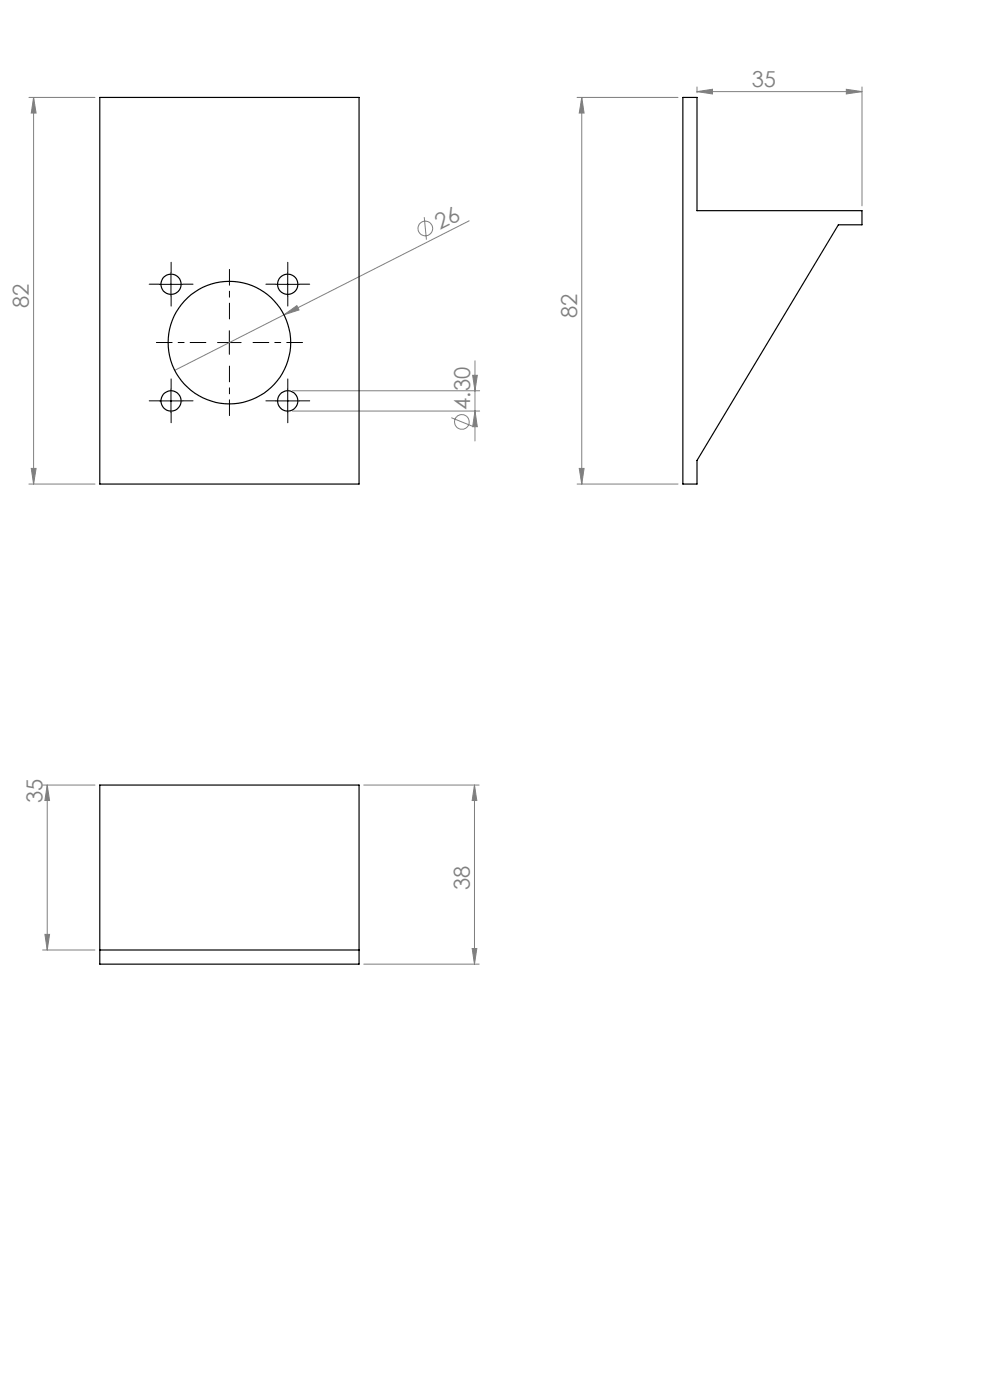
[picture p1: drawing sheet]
<svg xmlns="http://www.w3.org/2000/svg" width="210mm" height="297mm" viewBox="0 0 210 297" stroke-linecap="round" stroke-linejoin="round" font-family="sans-serif">
<defs><g id="words">
<g font-size="4.7" fill="#808080">
<text x="159.5" y="18.4">35</text>
<text x="93.3" y="48.8" transform="rotate(-27 93.3 48.8)">26</text>
<text x="6.1" y="65.3" transform="rotate(-90 6.1 65.3)">82</text>
<text x="122.4" y="67.5" transform="rotate(-90 122.4 67.5)">82</text>
<text x="99.7" y="86.9" transform="rotate(-90 99.7 86.9)">4.30</text>
<text x="9" y="170.4" transform="rotate(-90 9 170.4)">35</text>
<text x="99.7" y="188.8" transform="rotate(-90 99.7 188.8)">38</text>
</g>
</g></defs>
<g fill="none" stroke="#808080" stroke-width=".21">
<path d="M147.8 19.4l3.3-.5v1zM147.8 18.4v1.3M147.8 19.4h35M179.5 18.9l3.3 .5-3.3 .5zM182.8 18.4v25.3M6.1 20.7h14M7.1 20.7v82M7.1 20.7l.6 3.3h-1.1zM122.4 20.7h21.4M123.4 20.7l.5 3.3h-1zM123.4 20.7v82M90 46.1l.5 4.7"/>
<path d="M99.5 46.8l-62.4 31.8M60.3 66.8l2.7-2 .4 1zM100.3 79.6h.9l-.4 3.3zM100.8 76.5v17.1M6.6 99.4h1.1l-.6 3.3zM62 82.9h39.7M62 87.2h39.7M95.7 88.6l4.5 1.8M100.8 87.2l.4 3.3h-.9zM122.9 99.4h1l-.5 3.3zM6.1 102.7h14M122.4 102.7h21.4"/>
<path d="M9 166.5h11.1M10 166.5v35M10 166.5l.5 3.3h-1zM77.2 166.5h24.4M100.6 166.5l.5 3.3h-.9zM100.6 166.5v38M9.5 198.2h1l-.5 3.3zM9 201.5h11.1M77.2 204.5h24.4M100.2 201.2h.9l-.5 3.3z"/>
<circle cx="90.2" cy="48.5" r="1.57"/>
<circle cx="98" cy="89.5" r="1.56"/>
</g>
<path d="M43.7 72.7h-10.5M48.7 67.7v-10.5M48.7 77.7v10.5M53.7 72.7h10.5" fill="none" stroke="#000" stroke-width=".21" stroke-dasharray="15.2 1.3 1.3 1.3" stroke-dashoffset="11.9"/>
<g fill="none" stroke="#000" stroke-width=".21" stroke-dasharray="15.2 1.3 1.3 1.3">
<path d="M36.3 57.8v-2.2M61 57.8v-2.2M33.8 60.3h-2.2M36.3 62.8v2.1M38.8 60.3h2.1M58.5 60.3h-2.1M61 62.8v2.1M63.5 60.3h2.2M33.8 85h-2.2M36.3 82.5v-2.1M36.3 87.5v2.2M38.8 85h2.1"/>
<path d="M58.5 85h-2.1M61 82.5v-2.1M61 87.5v2.2M63.5 85h2.2"/>
</g>
<path d="M36.3 57.8v5M61 57.8v5M33.8 60.3h5M46.1 72.7h5.1M48.6 70.2v5M58.5 60.3h5M33.8 85.1h5M36.3 82.5v5.1M58.5 85.1h5M61 82.5v5.1" fill="none" stroke="#000" stroke-width=".21"/>
<g fill="#808080">
<path d="M60.3 66.8l2.7-2 .4 1z"/>
<path d="M147.8 19.4l3.3-.5v1zM179.5 18.9l3.3 .5-3.3 .5z"/>
<path d="M100.2 201.2h.9l-.5 3.3zM100.6 166.5l.5 3.3h-.9z"/>
<path d="M9.5 198.2h1l-.5 3.3zM10 166.5l.5 3.3h-1zM122.9 99.4h1l-.5 3.3zM123.4 20.7l.5 3.3h-1z"/>
<path d="M7.1 20.7l.6 3.3h-1.1zM6.6 99.4h1.1l-.6 3.3zM100.3 79.6h.9l-.4 3.3zM100.8 87.2l.4 3.3h-.9z"/>
</g>
<g fill="none" stroke="#000" stroke-width=".25">
<path d="M21.2 20.7h55v82h-55zM144.9 20.7h2.9v24h35v3h-5l-30 50v5h-2.9zM21.2 166.5h55v38h-55zM21.2 201.5h55"/>
<circle cx="36.3" cy="60.3" r="2.15"/>
<circle cx="48.7" cy="72.7" r="13"/>
<circle cx="61" cy="60.3" r="2.15"/>
<circle cx="36.3" cy="85.1" r="2.15"/>
<circle cx="61" cy="85.1" r="2.15"/>
</g>
<use href="#words"/>
</svg>
